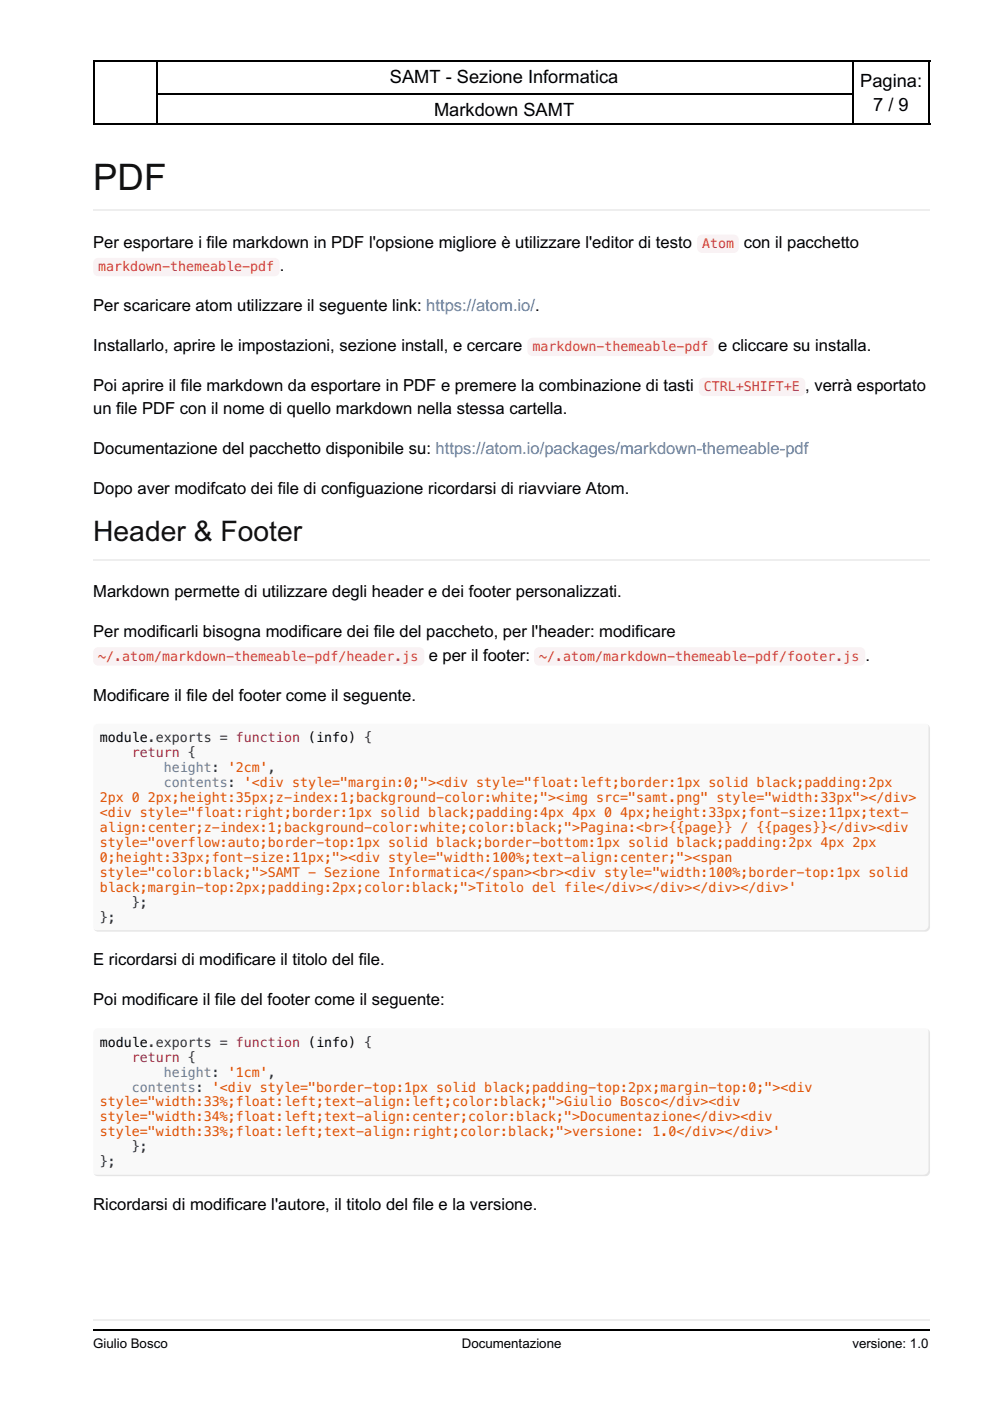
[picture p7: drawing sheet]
<svg xmlns="http://www.w3.org/2000/svg" width="210mm" height="297mm" viewBox="0 0 210 297" stroke-linecap="round" stroke-linejoin="round" font-family="sans-serif">
<defs><g id="words">
<text font-size="7.8" fill="#111" x="19.8" y="40.2">PDF</text>
<text font-size="6" fill="#111" x="19.8" y="114.7">Header &amp; Footer</text>
<g font-size="3.9">
<text x="82.7" y="17.6">SAMT - Sezione Informatica</text>
<text x="182.4" y="18.3">Pagina:</text>
<text x="185.1" y="23.6">7 / 9</text>
<text x="92" y="24.7">Markdown SAMT</text>
</g>
<g font-size="3.5">
<text x="19.8" y="52.6">Per esportare i file markdown in PDF l'opsione migliore è utilizzare l'editor di testo</text>
<text x="157.7" y="52.6">con il pacchetto</text>
<text x="59.4" y="57.5">.</text>
<text x="19.8" y="66">Per scaricare atom utilizzare il seguente link: https://atom.io/.</text>
<text x="19.8" y="74.4">Installarlo, aprire le impostazioni, sezione install, e cercare</text>
<text x="152.3" y="74.4">e cliccare su installa.</text>
<text x="19.8" y="82.9">Poi aprire il file markdown da esportare in PDF e premere la combinazione di tasti</text>
<text x="170.7" y="82.9">, verrà esportato</text>
<text x="19.8" y="87.8">un file PDF con il nome di quello markdown nella stessa cartella.</text>
<text x="19.8" y="96.3">Documentazione del pacchetto disponibile su: https://atom.io/packages/markdown-themeable-pdf</text>
<text x="19.8" y="104.8">Dopo aver modifcato dei file di configuazione ricordarsi di riavviare Atom.</text>
<text x="19.8" y="126.6">Markdown permette di utilizzare degli header e dei footer personalizzati.</text>
<text x="19.8" y="135.1">Per modificarli bisogna modificare dei file del paccheto, per l'header: modificare</text>
<text x="90.9" y="140.1">e per il footer:</text>
<text x="183.5" y="140.1">.</text>
<text x="19.8" y="148.5">Modificare il file del footer come il seguente.</text>
<text x="19.8" y="204.6">E ricordarsi di modificare il titolo del file.</text>
<text x="19.8" y="213.1">Poi modificare il file del footer come il seguente:</text>
<text x="19.8" y="256.5">Ricordarsi di modificare l'autore, il titolo del file e la versione.</text>
</g>
<g font-size="2.8" fill="#c7254e">
<text x="148.9" y="52.6">Atom</text>
<text x="20.8" y="57.5">markdown-themeable-pdf</text>
<text x="112.9" y="74.4">markdown-themeable-pdf</text>
<text x="149.2" y="82.9">CTRL+SHIFT+E</text>
<text x="20.8" y="140.1">~/.atom/markdown-themeable-pdf/header.js</text>
<text x="114.3" y="140.1">~/.atom/markdown-themeable-pdf/footer.js</text>
</g>
<g font-size="2.8">
<text x="21.2" y="157.3">module.exports = function (info) {</text>
<text x="21.2" y="221.9">module.exports = function (info) {</text>
<text x="19.8" y="285.7">Giulio Bosco</text>
<text x="97.9" y="285.7">Documentazione</text>
<text x="180.7" y="285.7">versione: 1.0</text>
</g>
<g font-size="2.8" fill="#a71d5d">
<text x="28" y="160.5">return {</text>
<text x="28" y="225.1">return {</text>
</g>
<g font-size="2.8" fill="#795da3">
<text x="34.7" y="163.7">height: '2cm',</text>
<text x="34.7" y="166.9">contents: '&lt;div style=&quot;margin:0;&quot;&gt;&lt;div style=&quot;float:left;border:1px solid black;padding:2px</text>
<text x="28" y="231.4">contents: '&lt;div style=&quot;border-top:1px solid black;padding-top:2px;margin-top:0;&quot;&gt;&lt;div</text>
<text x="34.7" y="228.2">height: '1cm',</text>
</g>
<g font-size="2.8" fill="#df5000">
<text x="21.2" y="170">2px 0</text>
<text x="21.2" y="173.2">&lt;div style=&quot;float:right;border:1px solid black;padding:4px 4px 0</text>
<text x="31.4" y="170">2px;height:35px;z-index:1;background-color:white;&quot;&gt;&lt;img src=&quot;samt.png&quot; style=&quot;width:33px&quot;&gt;&lt;/div&gt;</text>
<text x="131.5" y="173.2">4px;height:33px;font-size:11px;text-</text>
<text x="21.2" y="176.4">align:center;z-index:1;background-color:white;color:black;&quot;&gt;Pagina:&lt;br&gt;{{page}} / {{pages}}&lt;/div&gt;&lt;div</text>
<text x="21.2" y="179.6">style=&quot;overflow:auto;border-top:1px solid black;border-bottom:1px solid black;padding:2px 4px 2px</text>
<text x="21.2" y="182.7">0;height:33px;font-size:11px;&quot;&gt;&lt;div style=&quot;width:100%;text-align:center;&quot;&gt;&lt;span</text>
<text x="21.2" y="185.9">style=&quot;color:black;&quot;&gt;SAMT - Sezione Informatica&lt;/span&gt;&lt;br&gt;&lt;div style=&quot;width:100%;border-top:1px solid</text>
<text x="21.2" y="189.1">black;margin-top:2px;padding:2px;color:black;&quot;&gt;Titolo del file&lt;/div&gt;&lt;/div&gt;&lt;/div&gt;&lt;/div&gt;'</text>
<text x="21.2" y="234.6">style=&quot;width:33%;float:left;text-align:left;color:black;&quot;&gt;Giulio Bosco&lt;/div&gt;&lt;div</text>
<text x="21.2" y="237.8">style=&quot;width:34%;float:left;text-align:center;color:black;&quot;&gt;Documentazione&lt;/div&gt;&lt;div</text>
<text x="21.2" y="240.9">style=&quot;width:33%;float:left;text-align:right;color:black;&quot;&gt;versione: 1.0&lt;/div&gt;&lt;/div&gt;'</text>
</g>
<g font-size="2.8" fill="#333">
<text x="21.2" y="195.4">};</text>
<text x="28" y="192.3">};</text>
<text x="28" y="244.1">};</text>
<text x="21.2" y="247.3">};</text>
</g>
</g></defs>
<path d="M19.8 12.9h177.4M19.8 19.9h177.4M19.8 26.3h177.4" fill="none" stroke="#000" stroke-width=".35"/>
<path d="M19.8 12.7h13.7v13.8h-13.7z" fill="#fff"/>
<path d="M19.8 12.9h13.7M19.9 12.7v13.8M33.3 12.7v13.8M19.8 26.3h13.7" fill="none" stroke="#000" stroke-width=".35"/>
<path d="M180.6 12.7h16.6v13.8h-16.6z" fill="#fff"/>
<path d="M180.6 12.9h16.6M180.8 12.7v13.8M197 12.7v13.8M180.6 26.3h16.6" fill="none" stroke="#000" stroke-width=".35"/>
<g fill="#fff">
<path d="M9.9 276.9h190.1v10.3h-190.1z"/>
<path d="M16.2 279.8h181v4.5h-181z"/>
</g>
<path d="M19.8 279.9h177.4" fill="none" stroke="#eee" stroke-width=".35"/>
<path d="M19.8 282h177.4" fill="none" stroke="#000" stroke-width=".35"/>
<g fill="#fff">
<path d="M9.9 30h190.1v246.9h-190.1z"/>
<path d="M16.2 29.9h181v247.1h-181z"/>
</g>
<path d="M19.8 44.6h177.4M19.8 118.7h177.4" fill="none" stroke="#eee" stroke-width=".35"/>
<g fill="#f9f9f9">
<path d="M20.2 153.7l.6-.2h175.3a1.06 1.06 0 0 1 1.1 1v42a1.06 1.06 0 0 1-1.1 1.1h-175.3a1.06 1.06 0 0 1-1-1.1v-42z" fill-rule="evenodd"/>
<path d="M20.2 218.2l.6-.2h175.3a1.06 1.06 0 0 1 1.1 1.1v29.3a1.06 1.06 0 0 1-1.1 1h-175.3a1.06 1.06 0 0 1-1-1v-29.3z" fill-rule="evenodd"/>
</g>
<g fill="#f9f2f4">
<path d="M148.2 49.9l.7-.2h6.7a1.06 1.06 0 0 1 1 1.1v1.8a1.06 1.06 0 0 1-1 1h-6.7a1.06 1.06 0 0 1-1.1-1l.1-2.1z" fill-rule="evenodd"/>
<path d="M20.2 54.9l.6-.2h37.4a1.06 1.06 0 0 1 1.1 1v1.8a1.06 1.06 0 0 1-1.1 1.1h-37.4a1.06 1.06 0 0 1-1-1.1v-2.1z" fill-rule="evenodd"/>
<path d="M112.3 71.8l.6-.2h37.4a1.06 1.06 0 0 1 1 1.1v1.7a1.06 1.06 0 0 1-1 1.1h-37.4a1.06 1.06 0 0 1-1.1-1.1l.1-2.1z" fill-rule="evenodd"/>
<path d="M148.6 80.3l.6-.2h20.5a1.06 1.06 0 0 1 1 1v1.8a1.06 1.06 0 0 1-1 1.1h-20.5a1.06 1.06 0 0 1-1-1.1v-2.1z" fill-rule="evenodd"/>
<path d="M20.2 137.4l.6-.2h68.1a1.06 1.06 0 0 1 1.1 1.1v1.8a1.06 1.06 0 0 1-1.1 1h-68.1a1.06 1.06 0 0 1-1-1v-2.1z" fill-rule="evenodd"/>
<path d="M113.7 137.4l.6-.2h68.1a1.06 1.06 0 0 1 1 1.1v1.8a1.06 1.06 0 0 1-1 1h-68.1a1.06 1.06 0 0 1-1.1-1l.1-2.1z" fill-rule="evenodd"/>
</g>
<use href="#words"/>
</svg>
